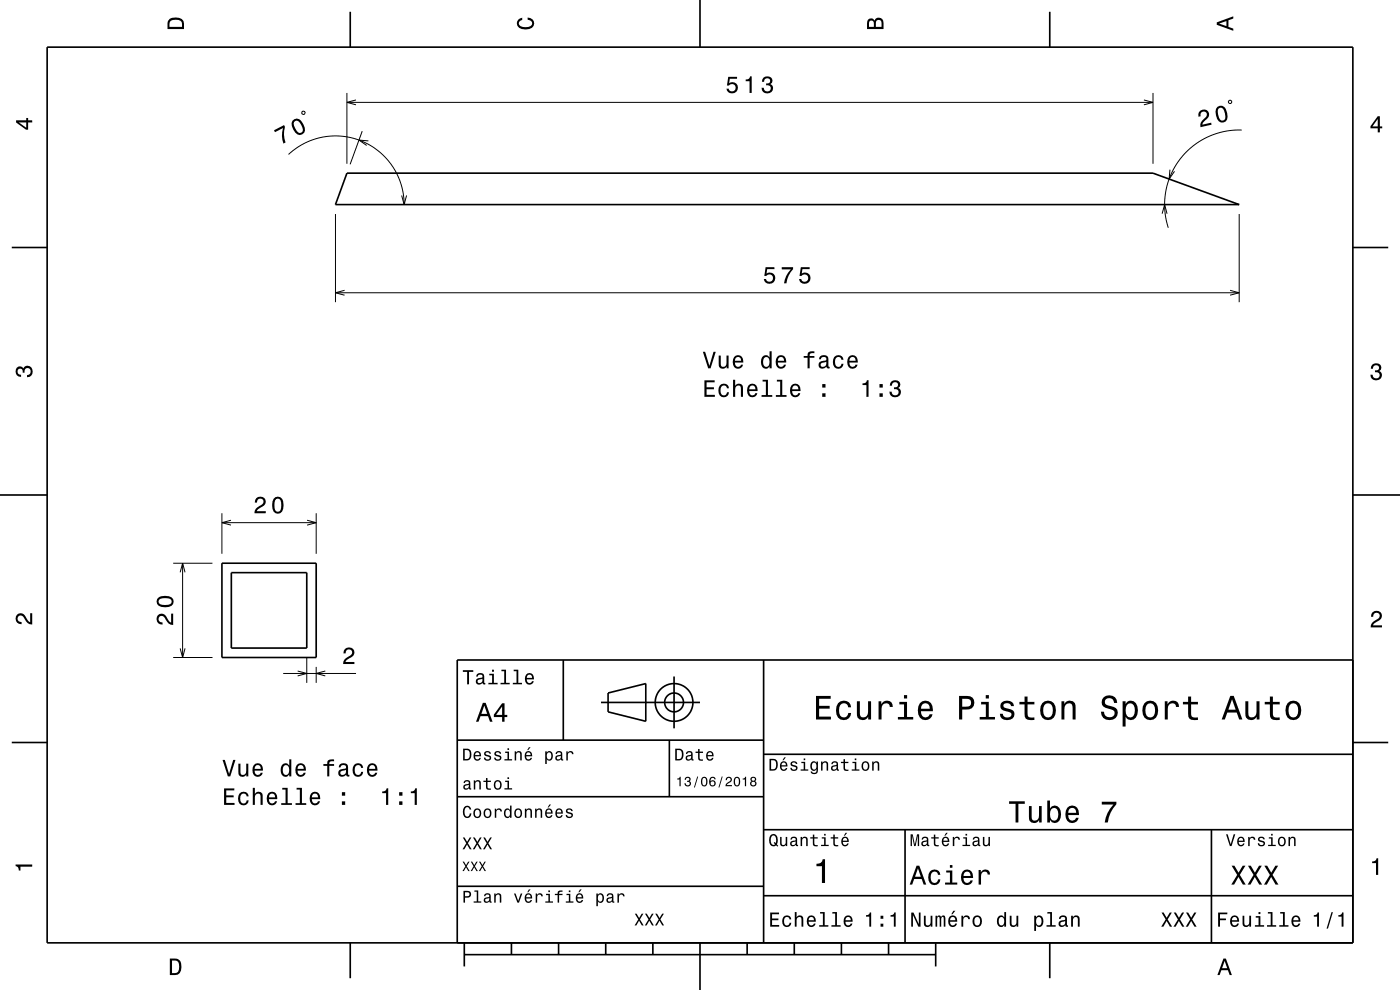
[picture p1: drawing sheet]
<svg xmlns="http://www.w3.org/2000/svg" width="297mm" height="210mm" viewBox="0 0 297 210" stroke-linecap="round" stroke-linejoin="round" font-family="sans-serif">
<g fill="none" stroke="#000" stroke-width=".21">
<path d="M73.6 19.7v15M244.6 19.7v15M61.2 32.8l1.8-1.5 1.8-1 2.1-.8 1.7-.4 1.9-.3 2.3 .1 2.2 .4 1.9 .7 2 1 1.8 1.4 1.6 1.6 1.2 1.6 .9 1.7 .7 1.9 .5 2 .1 2.2M64.1 23.7l.2-.1 .3 .1 .1 .2-.1 .3h-.5zM73.6 21.7h171M75.5 21.2l-1.9 .5 1.9 .5M76.8 27.8l-2.5 7.1M78.1 29.9l-1.9-.2 1.6 1.2M242.7 21.2l1.9 .5-1.9 .5M248.2 36l-.2 2 1.2-1.7M260.8 21.3l.5 .1-.2 .5-.5-.1zM263.4 27.6h-1.7l-2 .3-1.7 .4-2.1 .9-1.5 .8-1.8 1.4-2.4 2.5-1 1.5-.9 1.8-.6 1.9-.4 1.7-.2 2v2l.7 3.5"/>
<path d="M71.2 45.4v18.7M85.2 41.5l.5 1.9 .6-1.9M246.5 45.3l.6-1.9 .5 1.9M262.9 45.4v18.7M71.2 62.1h191.7M73.1 61.6l-1.9 .5 1.9 .5M261 61.6l1.9 .5-1.9 .5M36.7 119.5h8.4M38.7 119.5v20M47.1 108.9v8.6M47.1 110.9h20M49 110.4l-1.9 .5 1.9 .5"/>
<path d="M65.1 110.4l2 .5-2 .5M67.1 108.9v8.6M36.7 139.5h8.4M38.2 137.5l.5 2 .6-2M38.2 121.4l.5-1.9 .6 1.9M65.1 139.5v5.4M60.1 142.9h15.4M63.1 142.3l2 .6-2 .5M67.1 141.5v3.4M69 142.3l-1.9 .6 1.9 .5"/>
</g>
<g fill="none" stroke="#000" stroke-width=".35">
<path d="M10 10h277v190h-277zM74.3 2.5v7.5M148.5 0v10M222.7 2.5v7.5M73.6 36.7h171l18.3 6.7h-191.7zM2.5 52.5h7.5M287 52.5h7.5M0 105h10M47.1 119.5h20v20h-20zM287 105h10M49.1 121.5h16v16h-16zM119.5 140v17"/>
<path d="M162 140v60M287 140h-190v60M2.5 157.5h7.5M97 157h65M127.5 149h21M129 147l8-2v8l-8-2zM142 157v12M143 143.5v11M287 157.5h7.5M97 169h65M162 176h125M162 160h125"/>
<path d="M192 176v24M257 176v24M97 188h65M162 190h125M74.3 200v7.5M98.5 202.5h100M98.5 200v5M108.5 200v2.5M118.5 200v2.5M128.5 200v2.5M138.5 200v2.5M148.5 200v10"/>
<path d="M158.5 200v2.5M168.5 200v2.5M178.5 200v2.5M188.5 200v2.5M198.5 200v5M222.7 200v7.5"/>
<circle cx="143" cy="149" r="2"/>
<circle cx="143" cy="149" r="4"/>
</g>
<g fill="#000">
<path d="M36 4a2.18 2.18 0 0 0-.5 2.2h3.5v-1.2a1.43 1.43 0 0 0-1.7-1.3zM36.3 4.4a2.15 2.15 0 0 1 2.2 .3l.1 1h-2.6v-1z" fill-rule="evenodd"/>
<path d="M109.9 4.2l.9-.4v.4a.7 .7 0 0 0-.7 .5 .7 .7 0 0 0 .3 .8 1.7 1.7 0 0 0 2.5-.5 .9 .9 0 0 0-1-.8v-.5a1.24 1.24 0 0 1 1.4 1.1 1.24 1.24 0 0 1-1 1.4 2.22 2.22 0 0 1-2.5-.7l-.2-.5z" fill-rule="evenodd"/>
<path d="M154.5 16.3l-.3 1.9h.4a.8 .8 0 0 1 1.2-.3 .8 .8 0 0 1 0 1.3 .8 .8 0 0 1-1.2-.4h-.5a1.21 1.21 0 0 0 1.5 1.1 1.21 1.21 0 0 0 .8-1.7 1.21 1.21 0 0 0-1.7-.6l.1-.9h1.6v-.4zM158.2 16.9v.3h.8v2.5h.5v-3.5h-.4a.77 .77 0 0 1-.9 .7zM161.9 16.5l-.3 .9h.5a.62 .62 0 0 1 .3-.8 .62 .62 0 0 1 .8 .3 .62 .62 0 0 1-.2 .8h-.5v.4a.72 .72 0 0 1 1 .4 .72 .72 0 0 1-.5 1 .72 .72 0 0 1-.9-.5l-.1-.4h-.4a1.18 1.18 0 0 0 1.5 1.2 1.18 1.18 0 0 0 .6-1.8l-.3-.2a.91 .91 0 0 0 .4-1.1 .91 .91 0 0 0-1.1-.5z" fill-rule="evenodd"/>
<path d="M184.2 4.2l-.3 .7v1.3h3.5v-1.3a.98 .98 0 0 0-.7-1.1 .98 .98 0 0 0-1.2 .6 .84 .84 0 0 0-1.3-.2zM184.5 4.5a.54 .54 0 0 1 .6-.1 .54 .54 0 0 1 .3 .6v.7h-1zM185.9 4.4a.62 .62 0 0 1 .8-.1 .62 .62 0 0 1 .3 .6v.8h-1.2z" fill-rule="evenodd"/>
<path d="M258.1 4.7v.6l3.5 1.2v-.4l-1-.4v-1.4l1-.4v-.4zM258.6 5l1.6-.5v1z" fill-rule="evenodd"/>
<path d="M3.4 25.5v.5l2.1 1.5h.5v-1.5h.8v-.5h-.8v-.5h-.4v.5zM4 26h1.6v1.1z" fill-rule="evenodd"/>
<path d="M58.1 27.6l.2 .4 1.7-.8a5.1 5.1 0 0 0 .1 3.3l.5-.3a5.3 5.3 0 0 1-.1-3.3l-.2-.4zM62 25.6a2.44 2.44 0 0 0 1.6 3 1.14 1.14 0 0 0 1-1.5 2.3 2.3 0 0 0-1.6-2l-.6 .2zM62.4 25.9l.6-.3a2.36 2.36 0 0 1 1.2 2.3l-.6 .3a2.38 2.38 0 0 1-1.2-2.3z" fill-rule="evenodd"/>
<path d="M254.7 23.5a1.15 1.15 0 0 0-.4 1.3l.4-.1a.71 .71 0 0 1 .3-1 .71 .71 0 0 1 1 .3 .71 .71 0 0 1-.3 1 1.8 1.8 0 0 0-1 2l2.3-.6-.1-.4-1.8 .4a2.2 2.2 0 0 1 1.2-1.4 1.11 1.11 0 0 0-.1-1.5 1.11 1.11 0 0 0-1.5 0zM258.3 22.7a2.44 2.44 0 0 0 .7 3.3 1.14 1.14 0 0 0 1.4-1.3 2.31 2.31 0 0 0-1.1-2.3h-.6zM258.5 23l.7-.1a2.37 2.37 0 0 1 .6 2.5l-.7 .2a2.37 2.37 0 0 1-.6-2.6z" fill-rule="evenodd"/>
<path d="M292.3 24.7l-1.6 2.1v.4h1.6v.9h.4v-.9h.5v-.4h-.5v-2.1zM292.3 25.2v1.6h-1.1z" fill-rule="evenodd"/>
<path d="M162.4 56.7l-.3 1.8h.4a.79 .79 0 0 1 1.2-.2 .79 .79 0 0 1 .1 1.2 .79 .79 0 0 1-1.2-.1l-.1-.2h-.5a1.21 1.21 0 0 0 1.5 1 1.21 1.21 0 0 0 .9-1.6 1.21 1.21 0 0 0-1.8-.6l.2-.9h1.5v-.4zM165.8 56.7v.4h2a5.2 5.2 0 0 0-1.5 3h.5a5.3 5.3 0 0 1 1.4-3v-.4zM169.9 56.7l-.3 1.8h.4a.79 .79 0 0 1 1.2-.2 .79 .79 0 0 1 0 1.2 .79 .79 0 0 1-1.1-.1l-.1-.2h-.5a1.21 1.21 0 0 0 1.5 1 1.21 1.21 0 0 0 .8-1.6 1.21 1.21 0 0 0-1.7-.6l.1-.9h1.6v-.4z" fill-rule="evenodd"/>
<path d="M149.1 74.6l1.1 3.5h.5l1.1-3.5h-.4l-.9 3-.9-3zM152.5 75.4v1.8a.89 .89 0 0 0 .6 1 .89 .89 0 0 0 1-.5v.4h.5v-2.7h-.5v1.6a.64 .64 0 0 1-.4 .8 .64 .64 0 0 1-.8-.3v-2.1zM155.8 75.7a1.54 1.54 0 0 0 .7 2.5 1.06 1.06 0 0 0 1.1-.8h-.4l-.2 .3-.4 .1a.76 .76 0 0 1-.7-.9h1.8a1.16 1.16 0 0 0-.5-1.4 1.16 1.16 0 0 0-1.4 .2zM156.1 75.9a.66 .66 0 0 1 .8-.1 .66 .66 0 0 1 .3 .7h-1.3zM161.7 75.7a1.58 1.58 0 0 0 .8 2.5l.4-.1 .4-.4v.4h.4v-3.6h-.4v1.3a.89 .89 0 0 0-1.6-.1zM162.1 76a.62 .62 0 0 1 .6-.2 .62 .62 0 0 1 .5 .5 1.12 1.12 0 0 1-.6 1.5 1.19 1.19 0 0 1-.5-1.8zM164.9 75.7a1.54 1.54 0 0 0 .8 2.5 1.07 1.07 0 0 0 1-.8h-.4l-.2 .3-.4 .1a.76 .76 0 0 1-.7-.9h1.8a1.16 1.16 0 0 0-.5-1.4 1.16 1.16 0 0 0-1.4 .2zM165.2 75.9a.66 .66 0 0 1 .8-.1 .66 .66 0 0 1 .3 .7h-1.3zM170.5 75.5v.4h.8v2.2h.5v-2.2h1v-.4h-1a.5 .5 0 0 1 .6-.6h.4v-.4a1.04 1.04 0 0 0-1.5 .8v.2zM174 75.6l-.2 .6h.4a.55 .55 0 0 1 .6-.5 .55 .55 0 0 1 .4 .8h-.2a1 1 0 0 0-1 .2 1 1 0 0 0-.3 1.1 .93 .93 0 0 0 1.6 0l.1 .3h.6v-.3l-.2-.1-.1-1.6a1.02 1.02 0 0 0-.6-.8 1.02 1.02 0 0 0-1.1 .3zM174.2 77.1l1.1-.3a.77 .77 0 0 1-.2 .8 .77 .77 0 0 1-.9 .1l-.1-.3zM177 75.7a1.53 1.53 0 0 0 .8 2.5 1.06 1.06 0 0 0 1.1-1h-.4a.67 .67 0 0 1-.6 .6 .67 .67 0 0 1-.7-.6 1.11 1.11 0 0 1 .6-1.5 .59 .59 0 0 1 .7 .6h.4a1.09 1.09 0 0 0-.7-.9 1.09 1.09 0 0 0-1.2 .3zM180 75.7a1.54 1.54 0 0 0 .8 2.5 1.06 1.06 0 0 0 1.1-.8h-.4l-.2 .3-.4 .1a.76 .76 0 0 1-.7-.9h1.8a1.16 1.16 0 0 0-.5-1.4 1.16 1.16 0 0 0-1.5 .2zM180.4 75.9a.66 .66 0 0 1 .8-.1 .66 .66 0 0 1 .3 .7h-1.3z" fill-rule="evenodd"/>
<path d="M291.1 77.4a1.08 1.08 0 0 1 1.4-.2 1.08 1.08 0 0 1 .4 1.2l-.3 .3a1.06 1.06 0 0 1 .5 1.3 1.06 1.06 0 0 1-1.2 .7 1.1 1.1 0 0 1-1.2-1.2h.5a.71 .71 0 0 0 1 .8 .71 .71 0 0 0 .1-1.3h-.6v-.4a.61 .61 0 0 0 .8-.3 .61 .61 0 0 0-.2-.8 .61 .61 0 0 0-.9 .2l-.1 .5h-.5z" fill-rule="evenodd"/>
<path d="M3.6 78a.86 .86 0 0 1 1.4 .2 1.06 1.06 0 0 1 1.2-.6 1.06 1.06 0 0 1 .7 1.2 1.1 1.1 0 0 1-1.2 1.2v-.4a.71 .71 0 0 0 .8-1 .71 .71 0 0 0-1.3-.1v.6h-.4a.61 .61 0 0 0-.3-.8 .61 .61 0 0 0-.8 .2 .61 .61 0 0 0 .2 .8l.6 .2v.4a1.15 1.15 0 0 1-1.2-.6 1.15 1.15 0 0 1 .3-1.3z" fill-rule="evenodd"/>
<path d="M149.4 80.7v3.5h2.3v-.4h-1.8v-1.2h1.6v-.4h-1.6v-1.1h1.7v-.4zM152.7 81.8a1.53 1.53 0 0 0 .8 2.5 1.06 1.06 0 0 0 1.2-1.1h-.5a.67 .67 0 0 1-.6 .7 .67 .67 0 0 1-.7-.6 1.12 1.12 0 0 1 .7-1.5 .6 .6 0 0 1 .6 .6h.4a1.09 1.09 0 0 0-.7-1 1.09 1.09 0 0 0-1.2 .4zM155.5 80.6v3.6h.5v-1.6a.63 .63 0 0 1 .4-.8 .63 .63 0 0 1 .8 .4v2h.4v-1.8a.88 .88 0 0 0-.6-1 .88 .88 0 0 0-1 .5v-1.3zM158.8 81.8a1.55 1.55 0 0 0 .8 2.5 1.06 1.06 0 0 0 1.1-.9h-.5l-.2 .4-.4 .1a.76 .76 0 0 1-.7-.9h1.8a1.17 1.17 0 0 0-.5-1.4 1.17 1.17 0 0 0-1.4 .2zM159.1 82a.66 .66 0 0 1 .8-.2 .66 .66 0 0 1 .4 .8h-1.4zM161.8 80.6v.3h.7v2.9h-.9v.4h2.2v-.4h-.9v-3.2zM164.8 80.6v.3h.7v2.9h-.9v.4h2.3v-.4h-.9v-3.2zM167.9 81.8a1.54 1.54 0 0 0 .8 2.5 1.06 1.06 0 0 0 1.1-.9h-.5l-.2 .4-.4 .1a.76 .76 0 0 1-.6-.9h1.7a1.17 1.17 0 0 0-.5-1.4 1.17 1.17 0 0 0-1.4 .2zM168.2 82a.66 .66 0 0 1 .8-.2 .66 .66 0 0 1 .4 .8h-1.3zM174.4 83.4v.8h.7v-.8zM174.4 81.5v.7h.7v-.7z" fill-rule="evenodd"/>
<path d="M183 81.3v.4h.8v2.5h.5v-3.5h-.4a.78 .78 0 0 1-.9 .6zM186.6 83.4v.8h.7v-.8zM186.6 81.5v.7h.7v-.7zM189.1 81l-.3 .8h.4a.62 .62 0 0 1 .4-.8 .62 .62 0 0 1 .7 .3 .62 .62 0 0 1-.2 .8l-.5 .1v.4a.72 .72 0 0 1 1 .4 .72 .72 0 0 1-.5 .9 .72 .72 0 0 1-.9-.5v-.3h-.5a1.18 1.18 0 0 0 1.5 1.2 1.18 1.18 0 0 0 .6-1.9l-.2-.1a.91 .91 0 0 0 .3-1.1 .91 .91 0 0 0-1-.5z" fill-rule="evenodd"/>
<path d="M54.4 105.7l-.3 .9h.4a.7 .7 0 0 1 .5-.8 .7 .7 0 0 1 .9 .5 .7 .7 0 0 1-.5 .8 1.8 1.8 0 0 0-1.4 1.8h2.4v-.5h-1.9a2.2 2.2 0 0 1 1.5-1.1 1.13 1.13 0 0 0 .1-1.7 1.13 1.13 0 0 0-1.7 .1zM58 105.8a2.67 2.67 0 0 0 .4 3.1 1.14 1.14 0 0 0 1.7-.9 2.3 2.3 0 0 0-.6-2.5l-.6-.2-.5 .2zM58.6 105.9h.7a2.37 2.37 0 0 1 0 2.6h-.7a2.37 2.37 0 0 1 0-2.6z" fill-rule="evenodd"/>
<path d="M3.6 130.4a1.22 1.22 0 0 1 2 .7l.4 .6 .4 .3v-1.9h.4v2.4a1.8 1.8 0 0 1-1.7-1.4 .71 .71 0 0 0-.9-.5 .71 .71 0 0 0-.5 .8 .71 .71 0 0 0 .9 .5v.5a1.18 1.18 0 0 1-1.2-.7 1.18 1.18 0 0 1 .2-1.3z" fill-rule="evenodd"/>
<path d="M33.5 130.5a1.2 1.2 0 0 0-.2 1.3 1.2 1.2 0 0 0 1.2 .7v-.5a.7 .7 0 0 1-.9-.5 .7 .7 0 0 1 .5-.8 .7 .7 0 0 1 .9 .5 1.8 1.8 0 0 0 1.7 1.4v-2.4h-.4v1.9a2.23 2.23 0 0 1-1.2-1.5 1.11 1.11 0 0 0-1.6-.1zM33.7 126.7a1.13 1.13 0 0 0-.4 1.2 1.13 1.13 0 0 0 .9 .8 2.28 2.28 0 0 0 2.5-.6 1.14 1.14 0 0 0-.9-1.6 2.85 2.85 0 0 0-2.1 .2zM33.7 127.3a2.37 2.37 0 0 1 2.6 0v.6a2.38 2.38 0 0 1-2.6 0z" fill-rule="evenodd"/>
<path d="M291.2 129.9a1.18 1.18 0 0 1 1.9 .3 1.18 1.18 0 0 1-1 1.7l-.5 .3-.3 .5h1.9v.4h-2.4a1.8 1.8 0 0 1 1.4-1.8 .71 .71 0 0 0 .5-.8 .71 .71 0 0 0-.9-.5 .71 .71 0 0 0-.5 .8h-.4z" fill-rule="evenodd"/>
<path d="M73.2 137.7a1.18 1.18 0 0 1 1.9 .2 1.18 1.18 0 0 1-1 1.7l-.5 .4-.3 .4h1.9v.5h-2.4a1.8 1.8 0 0 1 1.4-1.8 .71 .71 0 0 0 .5-.8 .71 .71 0 0 0-.9-.6 .71 .71 0 0 0-.5 .9h-.4z" fill-rule="evenodd"/>
<path d="M98.2 158.8v2.5h.9a1.37 1.37 0 0 0 .7-2.2 1.56 1.56 0 0 0-1.6-.3zM98.6 159.1a.98 .98 0 0 1 1.1 .7 .98 .98 0 0 1-.6 1.2h-.5zM100.7 159.6a1.04 1.04 0 0 0-.2 1.2 1.04 1.04 0 0 0 1 .5l.5-.5h-.3l-.4 .3a.54 .54 0 0 1-.5-.7h1.3a.83 .83 0 0 0-.4-.9 .83 .83 0 0 0-1 .1zM100.9 159.7l.2-.1a.47 .47 0 0 1 .5 .1 .47 .47 0 0 1 .1 .5h-.9zM102.9 159.5l-.2 .1a.69 .69 0 0 0 .9 .9l.2 .1a.43 .43 0 0 1-.4 .5 .43 .43 0 0 1-.4-.4h-.3a.74 .74 0 0 0 .9 .7 .74 .74 0 0 0 .5-1l-1-.4a.38 .38 0 0 1 .3-.5 .38 .38 0 0 1 .4 .4h.3a.78 .78 0 0 0-1.2-.4zM105.1 159.5l-.2 .1a.69 .69 0 0 0 .9 .9l.2 .1a.43 .43 0 0 1-.4 .5 .43 .43 0 0 1-.5-.4h-.3a.74 .74 0 0 0 .9 .7 .74 .74 0 0 0 .5-1l-.9-.4a.38 .38 0 0 1 .3-.5 .38 .38 0 0 1 .4 .4h.3a.77 .77 0 0 0-1.2-.4zM107.2 159.4v.3h.5v1.3h-.7v.3h1.6v-.3h-.6v-1.6zM107.7 158.7v.4h.3v-.4zM109.2 159.4v1.9h.3v-1.1a.45 .45 0 0 1 .4-.6 .45 .45 0 0 1 .5 .5v1.2h.3v-1.3a.63 .63 0 0 0-.5-.7 .63 .63 0 0 0-.7 .4v-.3zM112.2 158.5l-.4 .6h.3l.5-.6zM111.5 159.6a1.04 1.04 0 0 0-.2 1.2 1.04 1.04 0 0 0 1.1 .5l.5-.5h-.3l-.5 .3a.54 .54 0 0 1-.5-.7h1.3a.83 .83 0 0 0-.4-.9 .83 .83 0 0 0-1 .1zM111.8 159.7l.1-.1a.48 .48 0 0 1 .5 .1 .48 .48 0 0 1 .2 .5h-1zM115.7 159.4v2.7h.3v-1.1a.66 .66 0 0 0 .7 .4 .66 .66 0 0 0 .5-.6 .91 .91 0 0 0 0-1.1 .91 .91 0 0 0-1-.3l-.2 .3v-.3zM116.1 159.8a.45 .45 0 0 1 .5-.2 .45 .45 0 0 1 .3 .4 .65 .65 0 0 1 .1 .8 .65 .65 0 0 1-.7 .2 .98 .98 0 0 1-.2-1.2zM118.1 159.5l-.2 .4h.3a.39 .39 0 0 1 .4-.3 .39 .39 0 0 1 .3 .5h-.1a.65 .65 0 0 0-1 .4 .65 .65 0 0 0 .6 .9l.6-.3 .1 .2h.4v-.2l-.2-.1v-1.1a.72 .72 0 0 0-.5-.6 .72 .72 0 0 0-.7 .2zM118.2 160.6l.8-.3a.55 .55 0 0 1-.2 .7 .55 .55 0 0 1-.6 0zM120.1 159.4v1.9h.4v-1.1a.47 .47 0 0 1 .2-.6 .47 .47 0 0 1 .6 .2v.2h.4a.64 .64 0 0 0-.5-.7 .64 .64 0 0 0-.8 .4v-.3z" fill-rule="evenodd"/>
<path d="M98.2 142.2v.3h.9v2.7h.4v-2.7h.9v-.3zM101.3 143l-.3 .5h.4a.47 .47 0 0 1 .5-.4 .47 .47 0 0 1 .4 .6l-.2 .1a.84 .84 0 0 0-1 .2 .84 .84 0 0 0 0 1.1 .9 .9 0 0 0 1.3-.2l.1 .2 .5 .1v-.3l-.3-.1v-1.3a.87 .87 0 0 0-1.4-.5zM101.4 144.3l.9-.3a.66 .66 0 0 1-.1 .7 .66 .66 0 0 1-.8 .1zM103.8 142.9v.3h.6v1.6h-.8v.4h2v-.4h-.8v-1.9zM104.4 142.1v.4h.4v-.4zM106.4 142.1v.3h.6v2.4h-.8v.4h1.9v-.4h-.7v-2.7zM109 142.1v.3h.6v2.4h-.8v.4h1.9v-.4h-.7v-2.7zM111.6 143.1a1.32 1.32 0 0 0 .7 2.1 .9 .9 0 0 0 .9-.7h-.3l-.2 .3-.4 .1a.65 .65 0 0 1-.6-.8h1.6a1 1 0 0 0-.4-1.2 1 1 0 0 0-1.3 .2zM111.9 143.3a.57 .57 0 0 1 .7-.1 .57 .57 0 0 1 .3 .6h-1.2z" fill-rule="evenodd"/>
<path d="M102.4 149.1l-1.4 4h.5l.4-1.2h1.6l.4 1.2h.6l-1.5-4zM102.7 149.7l.7 1.7h-1.3zM106.5 149.2l-1.7 2.4v.5h1.7v1h.5v-1h.6v-.5h-.6v-2.4zM106.5 149.9v1.7h-1.3z" fill-rule="evenodd"/>
<path d="M143.2 158.8v2.5h.9a1.37 1.37 0 0 0 .7-2.2 1.56 1.56 0 0 0-1.6-.3zM143.6 159.1a.98 .98 0 0 1 1.1 .7 .98 .98 0 0 1-.6 1.2h-.5zM145.7 159.5l-.2 .4h.3a.39 .39 0 0 1 .5-.3 .39 .39 0 0 1 .3 .5h-.2a.65 .65 0 0 0-.9 .4 .65 .65 0 0 0 .5 .9l.7-.3v.2h.4v-.2l-.1-.1-.1-1.1a.73 .73 0 0 0-.4-.6 .73 .73 0 0 0-.8 .2zM145.8 160.6l.8-.3a.55 .55 0 0 1-.1 .7 .55 .55 0 0 1-.7 0zM148.1 158.9v.5h-.5v.3h.5v1.3a.75 .75 0 0 0 1 .4v-.3a.48 .48 0 0 1-.7-.3v-1.1h.7v-.3h-.7v-.5zM150 159.6a1.04 1.04 0 0 0-.2 1.2 1.04 1.04 0 0 0 1.1 .5l.5-.5h-.4l-.4 .3a.54 .54 0 0 1-.5-.7h1.3a.83 .83 0 0 0-.4-.9 .83 .83 0 0 0-1 .1zM150.3 159.7l.1-.1a.48 .48 0 0 1 .5 .1 .48 .48 0 0 1 .2 .5h-1z" fill-rule="evenodd"/>
<path d="M173.1 147.6v5h3.2v-.6h-2.5v-1.7h2.2v-.6h-2.2v-1.5h2.4v-.6zM177.8 149.2a2.59 2.59 0 0 0 .5 3.4 1.58 1.58 0 0 0 2.3-1.4h-.6a.95 .95 0 0 1-.9 1 .95 .95 0 0 1-1-.9 1.59 1.59 0 0 1 .9-2.1 .85 .85 0 0 1 .9 .8h.7a1.56 1.56 0 0 0-1.1-1.3 1.56 1.56 0 0 0-1.7 .5zM181.8 148.8v2.5a1.27 1.27 0 0 0 .9 1.4 1.27 1.27 0 0 0 1.5-.7v.6h.6v-3.8h-.6v2.2a.92 .92 0 0 1-.6 1.1 .92 .92 0 0 1-1.2-.4v-2.9zM186.4 148.8v3.8h.6v-2.2a.95 .95 0 0 1 .5-1.1 .95 .95 0 0 1 1.2 .3l.1 .4h.6a1.28 1.28 0 0 0-1-1.4 1.28 1.28 0 0 0-1.4 .8v-.6zM190.8 148.9v.5h1v2.7h-1.3v.5h3.2v-.5h-1.3v-3.2zM191.8 147.4v.8h.6v-.8zM195.1 149.2a2.62 2.62 0 0 0 .5 3.4 1.57 1.57 0 0 0 2.2-1.1h-.6l-.3 .5-.5 .2a1.08 1.08 0 0 1-1-1.3h2.5a1.66 1.66 0 0 0-.7-2 1.66 1.66 0 0 0-2.1 .3zM195.6 149.5a.94 .94 0 0 1 1.2-.2 .94 .94 0 0 1 .5 1h-1.9zM203.5 147.6v5h.6v-2.1h.8a1.47 1.47 0 0 0 1.8-1.2 1.47 1.47 0 0 0-1.5-1.7zM204.1 148.2a1.6 1.6 0 0 1 1.8 .5 .86 .86 0 0 1 0 .9 .86 .86 0 0 1-.9 .3h-.9zM208.1 148.9v.5h1v2.7h-1.3v.5h3.3v-.5h-1.3v-3.2zM209.1 147.4v.8h.7v-.8zM212.6 148.9a1.08 1.08 0 0 0-.3 1.2 1.08 1.08 0 0 0 1 .7l1.1 .4a.57 .57 0 0 1 .2 .6 .57 .57 0 0 1-.5 .4 .96 .96 0 0 1-1.4-.8h-.6a1.6 1.6 0 0 0 1.3 1.4 1.6 1.6 0 0 0 1.7-.8 1.13 1.13 0 0 0-1-1.6l-1.1-.3-.2-.4a.87 .87 0 0 1 .9-.5 .87 .87 0 0 1 .8 .6h.6a1.4 1.4 0 0 0-2.1-1.1zM217.4 147.8v1.1h-1.1v.5h1.1v2.6l.2 .4 .4 .3h1.4v-.5a.97 .97 0 0 1-1.4-.5v-2.3h1.4v-.5h-1.4v-1.1zM221.1 149.2a2.56 2.56 0 0 0 .5 3.4 1.72 1.72 0 0 0 1.8-.2 1.72 1.72 0 0 0 .6-1.7 1.7 1.7 0 0 0-.9-1.9 1.7 1.7 0 0 0-2 .4zM221.6 149.6a.96 .96 0 0 1 1-.4 .96 .96 0 0 1 .7 .8 1.59 1.59 0 0 1-1 2.2 1.19 1.19 0 0 1-1-1.5zM225.2 148.8v3.8h.6v-2.2a.97 .97 0 0 1 .5-1.1 .97 .97 0 0 1 1.1 .2l.1 .7v2.4h.7v-2.5a1.27 1.27 0 0 0-.9-1.4 1.27 1.27 0 0 0-1.5 .6v-.5zM234.1 147.9a1.38 1.38 0 0 0-.3 1.5 1.38 1.38 0 0 0 1.3 .9 1.25 1.25 0 0 1 1.4 .9 1.15 1.15 0 0 1-1.3 .9 1.15 1.15 0 0 1-1-1.1h-.7a1.8 1.8 0 0 0 1.7 1.8 1.8 1.8 0 0 0 1.9-1.6 1.46 1.46 0 0 0-1.5-1.4l-.6-.2a.83 .83 0 0 1-.5-1.1 .83 .83 0 0 1 1.2-.3l.5 .5 .1 .4h.7a1.67 1.67 0 0 0-1-1.6 1.67 1.67 0 0 0-1.9 .4zM238.2 148.8v5.3h.6v-2.1a1.32 1.32 0 0 0 1.4 .7 1.32 1.32 0 0 0 1.1-1.1 2.43 2.43 0 0 0-.8-2.8 1.21 1.21 0 0 0-1.7 .5v-.5zM239.1 149.6a.9 .9 0 0 1 .9-.4 .9 .9 0 0 1 .7 .8 1.61 1.61 0 0 1-.9 2.2 1.18 1.18 0 0 1-1-1.5zM242.8 149.2a2.56 2.56 0 0 0 .5 3.4 1.72 1.72 0 0 0 1.8-.2 1.72 1.72 0 0 0 .6-1.7 1.7 1.7 0 0 0-.9-1.9 1.7 1.7 0 0 0-2 .4zM243.3 149.6a.96 .96 0 0 1 1-.4 .96 .96 0 0 1 .7 .8 1.59 1.59 0 0 1-1 2.2 1.19 1.19 0 0 1-1-1.5zM247.1 148.8v3.8h.6v-2.2a.95 .95 0 0 1 .5-1.1 .95 .95 0 0 1 1.2 .3l.1 .4h.6a1.28 1.28 0 0 0-1-1.4 1.28 1.28 0 0 0-1.4 .8v-.6zM252 147.8v1.1h-1v.5h1l.1 2.6 .2 .4 .4 .3h1.4v-.5a.97 .97 0 0 1-1.4-.5v-2.3h1.4v-.5h-1.4v-1.1zM261 147.6l-1.8 5h.6l.6-1.4h2l.5 1.4h.7l-1.9-5zM261.4 148.3l.7 2.2h-1.5zM264.2 148.8v2.5a1.27 1.27 0 0 0 .9 1.4 1.27 1.27 0 0 0 1.5-.7v.6h.6v-3.8h-.6v2.2a.92 .92 0 0 1-.6 1.1 .92 .92 0 0 1-1.1-.4l-.1-2.9zM269.4 147.8v1.1h-1.1v.5h1.1v2.6l.2 .4 .4 .3 .7 .1 .8-.1v-.5a.97 .97 0 0 1-1.4-.5l-.1-2.3h1.5v-.5h-1.5v-1.1zM273.1 149.2a2.56 2.56 0 0 0 .6 3.4 1.72 1.72 0 0 0 1.8-.2 1.72 1.72 0 0 0 .6-1.7 1.7 1.7 0 0 0-.9-1.9 1.7 1.7 0 0 0-2.1 .4zM273.6 149.6a.96 .96 0 0 1 1-.4 .96 .96 0 0 1 .7 .8 1.59 1.59 0 0 1-.9 2.2 1.19 1.19 0 0 1-1.1-1.5z" fill-rule="evenodd"/>
<path d="M47.5 167.2v3.5h2.3v-.4h-1.8v-1.2h1.6v-.4h-1.6v-1h1.7v-.5zM50.8 168.3a1.53 1.53 0 0 0 .9 2.5 1.06 1.06 0 0 0 1.1-1h-.5a.67 .67 0 0 1-.6 .6 .67 .67 0 0 1-.7-.6 1.12 1.12 0 0 1 .7-1.5 .59 .59 0 0 1 .6 .6h.5a1.09 1.09 0 0 0-.8-.9 1.09 1.09 0 0 0-1.2 .3zM53.6 167.1v3.6h.5v-1.5a.63 .63 0 0 1 .4-.8 .63 .63 0 0 1 .8 .4v1.9h.4v-1.7a.88 .88 0 0 0-.6-1 .88 .88 0 0 0-1 .4v-1.3zM56.9 168.3a1.54 1.54 0 0 0 .8 2.5 1.07 1.07 0 0 0 1.1-.8h-.5l-.2 .3-.4 .1a.76 .76 0 0 1-.7-.9h1.8a1.16 1.16 0 0 0-.5-1.4 1.16 1.16 0 0 0-1.4 .2zM57.2 168.5a.66 .66 0 0 1 .8-.1 .66 .66 0 0 1 .4 .7h-1.4zM59.9 167.1v.4h.7v2.9h-.9v.3h2.2v-.3h-.9v-3.3zM62.9 167.1v.4h.7v2.9h-.9v.3h2.3v-.3h-.9v-3.3zM66 168.3a1.55 1.55 0 0 0 .8 2.5 1.07 1.07 0 0 0 1.1-.8h-.5l-.2 .3-.3 .1a.76 .76 0 0 1-.7-.9h1.7a1.17 1.17 0 0 0-.5-1.4 1.17 1.17 0 0 0-1.4 .2zM66.3 168.5a.66 .66 0 0 1 .8-.1 .66 .66 0 0 1 .4 .7h-1.3zM72.5 170v.7h.7v-.7zM72.5 168v.8h.7v-.8z" fill-rule="evenodd"/>
<path d="M47.2 161.2l1.1 3.5h.5l1.1-3.5h-.4l-.9 3-.9-3zM50.6 162v1.8a.89 .89 0 0 0 .6 1 .89 .89 0 0 0 1-.5v.4h.5v-2.7h-.5v1.6a.65 .65 0 0 1-.4 .7 .65 .65 0 0 1-.8-.3v-2zM53.9 162.3a1.54 1.54 0 0 0 .8 2.5 1.07 1.07 0 0 0 1-.9h-.4l-.2 .4-.4 .1a.76 .76 0 0 1-.7-.9h1.8a1.16 1.16 0 0 0-.5-1.4 1.16 1.16 0 0 0-1.4 .2zM54.2 162.5a.66 .66 0 0 1 .8-.1 .66 .66 0 0 1 .3 .7h-1.3zM59.8 162.3a1.58 1.58 0 0 0 .8 2.5l.4-.1 .4-.4v.4h.4v-3.6h-.4v1.3a.9 .9 0 0 0-1.6-.1zM60.2 162.6a.62 .62 0 0 1 .7-.3 .62 .62 0 0 1 .4 .6 1.12 1.12 0 0 1-.6 1.5 1.19 1.19 0 0 1-.5-1.8zM63 162.3a1.54 1.54 0 0 0 .8 2.5 1.06 1.06 0 0 0 1-.9h-.4l-.2 .4-.4 .1a.76 .76 0 0 1-.7-.9h1.8a1.16 1.16 0 0 0-.5-1.4 1.16 1.16 0 0 0-1.4 .2zM63.3 162.5a.66 .66 0 0 1 .8-.1 .66 .66 0 0 1 .3 .7h-1.3zM68.6 162.1v.4h.8v2.2h.5v-2.2h1v-.4h-1v-.4l.3-.2h.7v-.4a1.04 1.04 0 0 0-1.5 .7v.3zM72.1 162.1l-.2 .7h.4a.55 .55 0 0 1 .6-.6 .55 .55 0 0 1 .4 .8l-.2 .1a1 1 0 0 0-1 .2 1 1 0 0 0-.3 1 .94 .94 0 0 0 1.6 0l.1 .3 .6 .1v-.3l-.2-.1-.1-1.6a1.02 1.02 0 0 0-.6-.8 1.02 1.02 0 0 0-1.1 .2zM72.3 163.6l1.1-.3a.77 .77 0 0 1-.2 .9 .77 .77 0 0 1-.9 .1l-.1-.4zM75.1 162.3a1.53 1.53 0 0 0 .8 2.5 1.06 1.06 0 0 0 1.1-1.1h-.4a.67 .67 0 0 1-.6 .7 .67 .67 0 0 1-.7-.6 1.12 1.12 0 0 1 .7-1.5 .59 .59 0 0 1 .6 .6h.4a1.09 1.09 0 0 0-.7-1 1.09 1.09 0 0 0-1.2 .4zM78.1 162.3a1.54 1.54 0 0 0 .8 2.5 1.06 1.06 0 0 0 1.1-.9h-.4l-.2 .4-.4 .1a.76 .76 0 0 1-.7-.9h1.8a1.16 1.16 0 0 0-.5-1.4 1.16 1.16 0 0 0-1.5 .2zM78.5 162.5a.66 .66 0 0 1 .8-.1 .66 .66 0 0 1 .3 .7h-1.3z" fill-rule="evenodd"/>
<path d="M81.1 167.9v.4h.8v2.4h.5v-3.5h-.4a.78 .78 0 0 1-.9 .7zM84.7 170v.7h.7v-.7zM84.7 168v.8h.7v-.8zM87.2 167.9v.4h.8v2.4h.4v-3.5h-.3a.77 .77 0 0 1-.9 .7z" fill-rule="evenodd"/>
<path d="M98.5 165.6l-.1 .5h.2a.39 .39 0 0 1 .5-.4 .39 .39 0 0 1 .3 .6h-.2a.65 .65 0 0 0-.9 .4 .65 .65 0 0 0 .6 .8l.6-.3 .1 .2 .4 .1v-.3h-.2v-1.1a.72 .72 0 0 0-.5-.6 .72 .72 0 0 0-.8 .1zM98.7 166.7l.8-.2a.55 .55 0 0 1-.2 .6 .55 .55 0 0 1-.6 .1zM100.5 165.5v2h.3v-1.1a.45 .45 0 0 1 .4-.7 .45 .45 0 0 1 .5 .6v1.2h.3v-1.3a.63 .63 0 0 0-.4-.7 .63 .63 0 0 0-.8 .3v-.3zM103.1 165v.6h-.5v.3h.5v1.3a.74 .74 0 0 0 1 .3v-.3a.49 .49 0 0 1-.7-.2v-1.1h.7v-.3h-.7v-.6zM105 165.7a1.04 1.04 0 0 0-.2 1.3 1.04 1.04 0 0 0 1.1 .5 1.04 1.04 0 0 0 .5-1.3 1.04 1.04 0 0 0-1.2-.7zM105.2 165.9a.48 .48 0 0 1 .5-.1 .48 .48 0 0 1 .4 .4 .66 .66 0 0 1 0 .7 .66 .66 0 0 1-.7 .3 .97 .97 0 0 1-.2-1.3zM107.2 165.6v.3h.5v1.3h-.7v.3h1.6v-.3h-.6v-1.6zM107.7 164.9v.3h.3v-.3z" fill-rule="evenodd"/>
<path d="M98.4 171.2a1.45 1.45 0 0 0 .7 2.3 .94 .94 0 0 0 .9-1h-.3a.59 .59 0 0 1-.8 .7 1.31 1.31 0 0 1 .2-2l.3 .1 .2 .4h.4a.85 .85 0 0 0-.6-.8 .85 .85 0 0 0-1 .3zM100.6 171.7a1.04 1.04 0 0 0-.1 1.3 1.04 1.04 0 0 0 1.1 .5 1.04 1.04 0 0 0 .5-1.3 1.04 1.04 0 0 0-1.2-.7zM100.9 171.9a.48 .48 0 0 1 .5-.1 .48 .48 0 0 1 .3 .4 .66 .66 0 0 1 0 .7 .66 .66 0 0 1-.7 .3 .98 .98 0 0 1-.1-1.3zM102.8 171.7a1.04 1.04 0 0 0-.2 1.3 1.04 1.04 0 0 0 1.2 .5 1.04 1.04 0 0 0 .5-1.3 1.04 1.04 0 0 0-1.2-.7zM103 171.9a.48 .48 0 0 1 .5-.1 .48 .48 0 0 1 .4 .4 .66 .66 0 0 1 0 .7 .66 .66 0 0 1-.7 .3 .97 .97 0 0 1-.2-1.3zM105 171.5v2h.3v-1.1a.47 .47 0 0 1 .2-.6 .47 .47 0 0 1 .6 .2l.1 .1h.3a.64 .64 0 0 0-.5-.6 .64 .64 0 0 0-.7 .4v-.4zM107.1 171.7a1.06 1.06 0 0 0-.2 1.2 1.06 1.06 0 0 0 .9 .6l.4-.3v.3h.3v-2.6h-.3v.9a.63 .63 0 0 0-1.1-.1zM107.4 171.9a.44 .44 0 0 1 .4-.1 .44 .44 0 0 1 .4 .4 .65 .65 0 0 1 0 .7 .65 .65 0 0 1-.7 .3l-.2-.4zM109.3 171.7a1.04 1.04 0 0 0-.1 1.3 1.04 1.04 0 0 0 1.1 .5 1.04 1.04 0 0 0 .5-1.3 1.04 1.04 0 0 0-1.2-.7zM109.5 171.9a.48 .48 0 0 1 .6-.1 .48 .48 0 0 1 .3 .4 .66 .66 0 0 1 0 .7 .66 .66 0 0 1-.7 .3 .98 .98 0 0 1-.2-1.3zM111.4 171.5v2h.3v-1.1a.45 .45 0 0 1 .3-.7 .45 .45 0 0 1 .5 .6v1.2h.4v-1.3a.63 .63 0 0 0-.5-.7 .63 .63 0 0 0-.7 .3v-.3zM113.5 171.5v2h.3v-1.1a.45 .45 0 0 1 .3-.6 .45 .45 0 0 1 .6 .2v1.5h.3v-1.3a.63 .63 0 0 0-.4-.7 .63 .63 0 0 0-.8 .3v-.3zM116.5 170.7l-.3 .6h.2l.5-.6zM115.9 171.7a1.04 1.04 0 0 0-.2 1.2 1.04 1.04 0 0 0 1 .6l.5-.6h-.3l-.4 .4a.54 .54 0 0 1-.5-.7h1.2a.83 .83 0 0 0-.3-1 .83 .83 0 0 0-1 .1zM116.1 171.9l.2-.1a.47 .47 0 0 1 .4 .1 .47 .47 0 0 1 .2 .4h-.9zM118 171.7a1.04 1.04 0 0 0-.2 1.2 1.04 1.04 0 0 0 1.1 .6l.5-.6h-.3l-.5 .4a.53 .53 0 0 1-.5-.7h1.3a.83 .83 0 0 0-.3-1 .83 .83 0 0 0-1.1 .1zM118.3 171.9l.1-.1a.47 .47 0 0 1 .5 .1 .47 .47 0 0 1 .2 .4h-1zM120.2 171.6l-.1 .2a.69 .69 0 0 0 .8 .9l.3 .1a.43 .43 0 0 1-.4 .5 .43 .43 0 0 1-.5-.4h-.3a.74 .74 0 0 0 .9 .7 .74 .74 0 0 0 .5-1.1l-1-.3a.38 .38 0 0 1 .3-.5 .38 .38 0 0 1 .5 .3h.3a.77 .77 0 0 0-1.3-.4z" fill-rule="evenodd"/>
<path d="M143.7 165.1v.3h.4v1.4h.3v-2zM145.4 164.9l-.2 .5h.3a.35 .35 0 0 1 .2-.4 .35 .35 0 0 1 .4 .1 .35 .35 0 0 1-.1 .5h-.2v.2a.42 .42 0 0 1 .5 .4 .42 .42 0 0 1-.4 .5 .42 .42 0 0 1-.4-.6h-.3a.66 .66 0 0 0 .9 .7 .66 .66 0 0 0 .2-1.1 .58 .58 0 0 0 0-.9 .58 .58 0 0 0-.9 .1zM147.9 164.7l-.7 2.3h.2l.7-2.3zM148.9 165a1.15 1.15 0 0 0 .5 1.8 1.16 1.16 0 0 0 .5-1.8 .63 .63 0 0 0-1 0zM149.2 165.1l.2-.1a.98 .98 0 0 1 0 1.6l-.2-.1-.2-.3v-.7zM150.7 164.9a1.36 1.36 0 0 0 .2 1.9 .66 .66 0 0 0 .8-.2 .66 .66 0 0 0-.1-.9 .66 .66 0 0 0-.9 0 .59 .59 0 0 1 .5-.7l.4 .3h.2a.64 .64 0 0 0-.4-.5 .64 .64 0 0 0-.7 .1zM150.7 166.2a.45 .45 0 0 1 .9 0 .45 .45 0 0 1-.9 0zM153.1 164.7l-.7 2.3h.2l.7-2.3zM154.1 164.9l-.2 .6h.3a.4 .4 0 0 1 .3-.5 .4 .4 0 0 1 .5 .3 .4 .4 0 0 1-.3 .5l-.2 .1a.93 .93 0 0 0-.6 .9h1.4v-.3h-1.1l.5-.4a.67 .67 0 0 0 .5-1 .67 .67 0 0 0-1.1-.2zM155.8 165a1.15 1.15 0 0 0 .5 1.8 1.16 1.16 0 0 0 .5-1.8 .63 .63 0 0 0-1 0zM156.1 165.1l.2-.1a.98 .98 0 0 1 0 1.6l-.2-.1-.2-.3v-.7zM157.6 165.1v.3h.4v1.4h.3v-2zM159.4 164.9l-.2 .5 .2 .3a.62 .62 0 0 0-.1 .9 .62 .62 0 0 0 1 0 .62 .62 0 0 0-.1-.9 .57 .57 0 0 0 0-.9 .57 .57 0 0 0-.8 .1zM159.4 166.2a.41 .41 0 0 1 .8 0 .41 .41 0 0 1-.8 0zM159.5 165.3a.34 .34 0 0 1 .6 0 .34 .34 0 0 1-.6 0z" fill-rule="evenodd"/>
<path d="M163.2 161v2.5h.9a1.37 1.37 0 0 0 .7-2.2 1.58 1.58 0 0 0-1.6-.3zM163.6 161.3a.98 .98 0 0 1 1.1 .7 .98 .98 0 0 1-.6 1.2h-.5zM166.4 160.7l-.4 .6h.2l.5-.6zM165.7 161.7a1.04 1.04 0 0 0-.2 1.2 1.04 1.04 0 0 0 1 .6l.5-.6h-.3l-.4 .4a.54 .54 0 0 1-.5-.7h1.3a.83 .83 0 0 0-.4-1 .83 .83 0 0 0-1 .1zM165.9 161.9l.2-.1a.48 .48 0 0 1 .5 .1 .48 .48 0 0 1 .1 .4h-.9zM167.9 161.6l-.2 .2a.68 .68 0 0 0 .9 .9l.2 .1a.43 .43 0 0 1-.4 .5 .43 .43 0 0 1-.4-.4h-.3a.74 .74 0 0 0 .9 .7 .74 .74 0 0 0 .5-1.1l-1-.3a.38 .38 0 0 1 .3-.5 .38 .38 0 0 1 .4 .4l.3-.1a.78 .78 0 0 0-1.2-.4zM170 161.6v.3h.5v1.3h-.7v.3h1.7v-.3h-.7v-1.6zM170.5 160.9v.3h.3v-.3zM172.1 161.7a1.06 1.06 0 0 0-.2 1.2 1.06 1.06 0 0 0 .9 .6l.4-.3a.52 .52 0 0 1-.2 .7 .52 .52 0 0 1-.7-.3h-.3a.78 .78 0 0 0 .9 .6 .78 .78 0 0 0 .6-.8v-1.9h-.3v.4l-.2-.3a.64 .64 0 0 0-.9 .1zM172.4 161.9a.45 .45 0 0 1 .4-.1 .45 .45 0 0 1 .4 .4 .65 .65 0 0 1 0 .7 .65 .65 0 0 1-.7 .3l-.2-.4zM174.2 161.5v2h.3v-1.1a.45 .45 0 0 1 .3-.6 .45 .45 0 0 1 .5 .2l.1 1.5h.3v-1.3a.63 .63 0 0 0-.5-.7 .63 .63 0 0 0-.7 .3v-.3zM176.6 161.6l-.2 .5h.3a.39 .39 0 0 1 .4-.4 .39 .39 0 0 1 .3 .6h-.1a.65 .65 0 0 0-1 .4 .65 .65 0 0 0 .6 .8l.6-.3 .1 .2 .4 .1-.2-.4v-1a.73 .73 0 0 0-1.2-.5zM176.7 162.7l.8-.2a.55 .55 0 0 1-.2 .6 .55 .55 0 0 1-.6 .1zM178.9 161v.6h-.5v.3h.5l.1 1.3a.75 .75 0 0 0 1 .3v-.3a.48 .48 0 0 1-.7-.2v-1.1h.7v-.3h-.7v-.6zM180.8 161.6v.3h.5v1.3h-.6v.3h1.6v-.3h-.6v-1.6zM181.3 160.9v.3h.4v-.3zM183 161.7a1.04 1.04 0 0 0-.2 1.3 1.04 1.04 0 0 0 1.2 .5 1.04 1.04 0 0 0 .4-1.3 1.04 1.04 0 0 0-1.2-.7zM183.2 161.9a.48 .48 0 0 1 .5-.1 .48 .48 0 0 1 .4 .4 .66 .66 0 0 1 0 .7 .66 .66 0 0 1-.7 .3 .98 .98 0 0 1-.2-1.3zM185 161.5v2h.3v-1.1a.45 .45 0 0 1 .3-.6 .45 .45 0 0 1 .6 .2v1.5h.3v-1.3a.63 .63 0 0 0-.4-.7 .63 .63 0 0 0-.8 .3v-.3z" fill-rule="evenodd"/>
<path d="M163.4 177.2a1.45 1.45 0 0 0 .7 2.3l.5-.2 .3 .3 .2-.2-.3-.3a1.53 1.53 0 0 0-.5-2.2l-.6 .1zM163.8 177.3l.3-.1a1.21 1.21 0 0 1 .5 1.7l-.3-.3-.2 .2 .3 .3a.45 .45 0 0 1-.7-.1 1.62 1.62 0 0 1 .1-1.7zM165.5 177.5v1.3a.63 .63 0 0 0 .4 .7 .63 .63 0 0 0 .8-.3v.3h.3v-2h-.3v1.2a.46 .46 0 0 1-.3 .5 .46 .46 0 0 1-.6-.2v-1.5zM167.9 177.6l-.2 .5h.3a.39 .39 0 0 1 .5-.4 .39 .39 0 0 1 .2 .6h-.1a.65 .65 0 0 0-.9 .4 .65 .65 0 0 0 .5 .8l.6-.3 .1 .2 .4 .1v-.3h-.2v-1.1a.73 .73 0 0 0-1.2-.5zM168 178.7l.8-.2a.55 .55 0 0 1-.2 .6 .55 .55 0 0 1-.6 .1zM169.8 177.5v2h.4v-1.1a.45 .45 0 0 1 .2-.6 .45 .45 0 0 1 .6 .2v1.5h.3v-1.3a.63 .63 0 0 0-.4-.7 .63 .63 0 0 0-.8 .3v-.3zM172.4 177v.6h-.5v.3h.5l.1 1.3a.75 .75 0 0 0 1 .3v-.3a.49 .49 0 0 1-.7-.2v-1.1h.7v-.3h-.7v-.6zM174.3 177.6v.3h.5v1.3h-.6v.3h1.6v-.3h-.6v-1.6zM174.8 176.9v.3h.4v-.3zM176.8 177v.6h-.6v.3h.6v1.3a.74 .74 0 0 0 1 .3v-.3a.49 .49 0 0 1-.7-.2v-1.1h.7v-.3h-.7v-.6zM179.4 176.7l-.4 .6h.2l.5-.6zM178.7 177.7a1.04 1.04 0 0 0-.2 1.2 1.04 1.04 0 0 0 1 .6l.5-.6h-.3l-.4 .4a.54 .54 0 0 1-.5-.7h1.3a.83 .83 0 0 0-.4-1 .83 .83 0 0 0-1 .1zM178.9 177.9l.2-.1a.48 .48 0 0 1 .5 .1 .48 .48 0 0 1 .1 .4h-.9z" fill-rule="evenodd"/>
<path d="M193.2 177v2.5h.3v-2.3l.4 2.3h.3l.5-2.3v2.3h.3v-2.5h-.5l-.4 2.2-.5-2.2zM195.7 177.6l-.2 .5h.3a.39 .39 0 0 1 .5-.4 .39 .39 0 0 1 .3 .6h-.2a.65 .65 0 0 0-.9 .4 .65 .65 0 0 0 .5 .8l.7-.3v.2l.4 .1v-.3h-.1l-.1-1.1a.73 .73 0 0 0-1.2-.5zM195.8 178.7l.8-.2a.55 .55 0 0 1-.1 .6 .55 .55 0 0 1-.7 .1zM198.1 177v.6h-.5v.3h.5v1.3a.74 .74 0 0 0 1 .3v-.3a.49 .49 0 0 1-.7-.2v-1.1h.7v-.3h-.7v-.6zM200.7 176.7l-.4 .6h.3l.5-.6zM200 177.7a1.04 1.04 0 0 0-.2 1.2 1.04 1.04 0 0 0 1.1 .6l.5-.6h-.4l-.4 .4a.54 .54 0 0 1-.5-.7h1.3a.83 .83 0 0 0-.4-1 .83 .83 0 0 0-1 .1zM200.3 177.9l.1-.1a.48 .48 0 0 1 .5 .1 .48 .48 0 0 1 .2 .4h-1zM202.1 177.5v2h.3v-1.1a.47 .47 0 0 1 .3-.6 .47 .47 0 0 1 .6 .2v.1h.3a.64 .64 0 0 0-.4-.6 .64 .64 0 0 0-.8 .4v-.4zM204.3 177.6v.3h.5v1.3h-.6v.3h1.6v-.3h-.6v-1.6zM204.8 176.9v.3h.4v-.3zM206.6 177.6l-.2 .5h.3a.39 .39 0 0 1 .4-.4 .39 .39 0 0 1 .3 .6h-.1a.65 .65 0 0 0-1 .4 .65 .65 0 0 0 .6 .8l.6-.3 .1 .2 .4 .1v-.3h-.2v-1.1a.72 .72 0 0 0-.5-.6 .72 .72 0 0 0-.7 .1zM206.7 178.7l.8-.2a.55 .55 0 0 1-.2 .6 .55 .55 0 0 1-.6 .1zM208.5 177.5v1.3a.63 .63 0 0 0 .5 .7 .63 .63 0 0 0 .7-.3v.3h.3v-2h-.3v1.2a.46 .46 0 0 1-.3 .5 .46 .46 0 0 1-.6-.2v-1.5z" fill-rule="evenodd"/>
<path d="M214.1 170v.5h1.3v4h.6v-4h1.4v-.5zM218.3 171v2.3a1.14 1.14 0 0 0 .8 1.2 1.14 1.14 0 0 0 1.3-.6v.6h.6v-3.5h-.6v2a.83 .83 0 0 1-.5 1 .83 .83 0 0 1-1-.4v-2.6zM222.2 169.8v4.7h.5v-.6a1.19 1.19 0 0 0 1.3 .7 1.19 1.19 0 0 0 1-1.1 1.93 1.93 0 0 0-1.3-2.6l-.5 .1-.5 .5v-1.7zM223 171.7a.81 .81 0 0 1 .9-.3 .81 .81 0 0 1 .6 .7 1.45 1.45 0 0 1-.9 2 1.52 1.52 0 0 1-.6-2.4zM226.4 171.4a1.98 1.98 0 0 0 1 3.2 1.36 1.36 0 0 0 1.4-1.1h-.5l-.3 .4-.5 .2a.97 .97 0 0 1-.9-1.2h2.3a1.5 1.5 0 0 0-.6-1.8 1.5 1.5 0 0 0-1.9 .3zM226.9 171.6a.85 .85 0 0 1 1-.1 .85 .85 0 0 1 .4 .9h-1.7zM233.7 170.1v.6h2.5a6.6 6.6 0 0 0-1.8 3.8h.6a6.8 6.8 0 0 1 1.8-3.9v-.5z" fill-rule="evenodd"/>
<path d="M260.1 177l.8 2.5h.4l.8-2.5h-.4l-.6 2.1-.7-2.1zM262.7 177.7a1.04 1.04 0 0 0-.2 1.2 1.04 1.04 0 0 0 1 .6l.5-.6h-.3l-.4 .4a.54 .54 0 0 1-.5-.7h1.3a.83 .83 0 0 0-.4-1 .83 .83 0 0 0-1 .1zM262.9 177.9l.2-.1a.48 .48 0 0 1 .5 .1 .48 .48 0 0 1 .1 .4h-.9zM264.8 177.5v2h.3v-1.1a.47 .47 0 0 1 .3-.6 .47 .47 0 0 1 .6 .2v.1h.3a.64 .64 0 0 0-.5-.6 .64 .64 0 0 0-.7 .4v-.4zM267 177.6l-.1 .2a.69 .69 0 0 0 .9 .9l.2 .1a.43 .43 0 0 1-.4 .5 .43 .43 0 0 1-.5-.4h-.3a.74 .74 0 0 0 .9 .7 .74 .74 0 0 0 .5-1.1l-.9-.3a.38 .38 0 0 1 .3-.5 .38 .38 0 0 1 .4 .4l.3-.1a.78 .78 0 0 0-1.3-.4zM269.2 177.6v.3h.5v1.3h-.7v.3h1.6v-.3h-.6v-1.6zM269.7 176.9v.3h.3v-.3zM271.3 177.7a1.04 1.04 0 0 0-.1 1.3 1.04 1.04 0 0 0 1.1 .5 1.04 1.04 0 0 0 .5-1.3 1.04 1.04 0 0 0-1.2-.7zM271.5 177.9a.48 .48 0 0 1 .6-.1 .48 .48 0 0 1 .3 .4 .67 .67 0 0 1 0 .7 .67 .67 0 0 1-.7 .3 .98 .98 0 0 1-.2-1.3zM273.3 177.5v2h.4v-1.1a.45 .45 0 0 1 .3-.7 .45 .45 0 0 1 .5 .6v1.2h.4v-1.3a.63 .63 0 0 0-.5-.7 .63 .63 0 0 0-.7 .3v-.3z" fill-rule="evenodd"/>
<path d="M3.3 183.4h3.5v.4h-2.5v.9h-.3a.77 .77 0 0 0-.7-1z" fill-rule="evenodd"/>
<path d="M98.1 182.8l.6 1-.6 1h.3l.5-.8 .4 .8h.3l-.6-1.1 .6-.9h-.3l-.4 .7-.5-.7zM99.9 182.8l.6 1-.7 1h.3l.5-.8 .5 .8h.3l-.7-1.1 .6-.9h-.3l-.4 .7-.4-.7zM101.6 182.8l.6 1-.6 1h.3l.4-.8 .5 .8h.3l-.6-1.1 .6-.9h-.3l-.5 .7-.4-.7z" fill-rule="evenodd"/>
<path d="M98.2 177.6l.7 1.3-.8 1.3h.4l.6-1.1 .6 1.1h.3l-.7-1.3 .7-1.3h-.4l-.5 1-.5-1zM100.3 177.6l.8 1.3-.8 1.3h.4l.6-1.1 .5 1.1h.4l-.8-1.3 .8-1.3h-.4l-.5 1-.6-1zM102.5 177.6l.7 1.3-.7 1.3h.3l.6-1.1 .6 1.1h.4l-.8-1.3 .7-1.3h-.3l-.6 1-.5-1z" fill-rule="evenodd"/>
<path d="M98.3 189v2.5h.4v-1.1a.96 .96 0 0 0 1.2-.7 .67 .67 0 0 0-.7-.7zM98.7 189.3h.4a.43 .43 0 0 1 .5 .4 .43 .43 0 0 1-.5 .4h-.4zM100.6 188.9v.3h.5v2h-.6v.3h1.6v-.3h-.6v-2.3zM102.9 189.6l-.2 .5h.3a.39 .39 0 0 1 .5-.4 .39 .39 0 0 1 .2 .6h-.1a.65 .65 0 0 0-.9 .4 .65 .65 0 0 0 .5 .8l.6-.3 .1 .2 .4 .1v-.3h-.2v-1.1a.73 .73 0 0 0-1.2-.5zM103 190.7l.8-.2a.55 .55 0 0 1-.2 .6 .55 .55 0 0 1-.6 .1zM104.8 189.5v2h.4v-1.1a.45 .45 0 0 1 .2-.6 .45 .45 0 0 1 .6 .2v1.5h.3v-1.3a.63 .63 0 0 0-.4-.7 .63 .63 0 0 0-.8 .3v-.3zM109 189.5l.8 2h.3l.7-2h-.3l-.6 1.6-.5-1.6zM112.2 188.7l-.4 .6h.3l.5-.6zM111.5 189.7a1.04 1.04 0 0 0-.2 1.2 1.04 1.04 0 0 0 1.1 .6l.5-.6h-.3l-.5 .4a.54 .54 0 0 1-.5-.7h1.3a.83 .83 0 0 0-.4-1 .83 .83 0 0 0-1 .1zM111.8 189.9l.1-.1a.48 .48 0 0 1 .5 .1 .48 .48 0 0 1 .2 .4h-1zM113.6 189.5v2h.4v-1.1a.47 .47 0 0 1 .2-.6 .47 .47 0 0 1 .6 .2v.1h.4a.64 .64 0 0 0-.5-.6 .64 .64 0 0 0-.8 .4v-.4zM115.8 189.6v.3h.5v1.3h-.6v.3h1.6v-.3h-.6v-1.6zM116.3 188.9v.3h.4v-.3zM117.7 189.6v.3h.6v1.6h.3v-1.6h.7v-.3h-.7v-.3l.7-.1v-.3a.68 .68 0 0 0-.7 0 .68 .68 0 0 0-.3 .7zM120.2 189.6v.3h.5v1.3h-.7v.3h1.6v-.3h-.6v-1.6zM120.7 188.9v.3h.3v-.3zM123 188.7l-.3 .6h.2l.5-.6zM122.4 189.7a1.04 1.04 0 0 0-.2 1.2 1.04 1.04 0 0 0 1 .6l.5-.6h-.3l-.4 .4a.54 .54 0 0 1-.5-.7h1.2a.83 .83 0 0 0-.3-1 .83 .83 0 0 0-1 .1zM122.6 189.9l.2-.1a.48 .48 0 0 1 .5 .1 .48 .48 0 0 1 .1 .4h-.9zM126.5 189.5v2.7h.3v-1a.66 .66 0 0 0 .7 .3 .66 .66 0 0 0 .6-.6 .91 .91 0 0 0 0-1 .91 .91 0 0 0-1-.3l-.3 .2v-.3zM127 189.9a.45 .45 0 0 1 .5-.1 .45 .45 0 0 1 .3 .4v.3a.6 .6 0 0 1-.5 .8 .85 .85 0 0 1-.3-1.4zM128.9 189.6l-.2 .5h.3a.39 .39 0 0 1 .5-.4 .39 .39 0 0 1 .3 .6h-.2a.65 .65 0 0 0-.9 .4 .65 .65 0 0 0 .5 .8l.6-.3 .1 .2 .4 .1v-.3h-.2v-1.1a.73 .73 0 0 0-1.2-.5zM129 190.7l.8-.2a.55 .55 0 0 1-.1 .6 .55 .55 0 0 1-.7 .1zM131 189.5v2h.3v-1.1a.47 .47 0 0 1 .3-.6 .47 .47 0 0 1 .6 .2v.1h.3a.64 .64 0 0 0-.5-.6 .64 .64 0 0 0-.7 .4v-.4z" fill-rule="evenodd"/>
<path d="M134.7 193.8l.7 1.2-.8 1.3h.4l.6-1 .6 1h.3l-.7-1.3 .7-1.2h-.4l-.5 .9-.6-.9zM136.8 193.8l.8 1.2-.8 1.3h.4l.5-1 .6 1h.4l-.8-1.3 .8-1.2h-.4l-.5 .9-.6-.9zM139 193.8l.7 1.2-.7 1.3h.3l.6-1 .6 1h.4l-.8-1.3 .7-1.2h-.3l-.6 .9-.5-.9z" fill-rule="evenodd"/>
<path d="M163.4 193.6v3h1.9v-.4h-1.5v-1h1.3v-.4h-1.3v-.9h1.5v-.3zM166.2 194.5a1.31 1.31 0 0 0 .7 2.2 .9 .9 0 0 0 1-1h-.4a.57 .57 0 0 1-.5 .6 .57 .57 0 0 1-.6-.5 .81 .81 0 0 1-.1-.9 .81 .81 0 0 1 .9-.4l.3 .5h.4a.94 .94 0 0 0-.7-.8 .94 .94 0 0 0-1 .3zM168.6 193.5v3.1h.4v-1.4a.54 .54 0 0 1 .3-.6 .54 .54 0 0 1 .7 .3v1.7h.4v-1.6a.76 .76 0 0 0-.5-.8 .76 .76 0 0 0-.9 .4v-1.1zM171.4 194.5a1.32 1.32 0 0 0 .7 2.2 .91 .91 0 0 0 .9-.8h-.3l-.2 .3-.4 .1a.65 .65 0 0 1-.6-.8h1.6a1 1 0 0 0-.5-1.1 1 1 0 0 0-1.2 .1zM171.7 194.7a.57 .57 0 0 1 .7-.1 .57 .57 0 0 1 .3 .6h-1.2zM174 193.5v.3h.6v2.5h-.8v.3h1.9v-.3h-.7v-2.8zM176.6 193.5v.3h.6v2.5h-.8v.3h1.9v-.3h-.7v-2.8zM179.2 194.5a1.32 1.32 0 0 0 .7 2.2 .91 .91 0 0 0 .9-.8h-.3l-.2 .3-.4 .1a.65 .65 0 0 1-.5-.8h1.5a1 1 0 0 0-.4-1.1 1 1 0 0 0-1.3 .1zM179.5 194.7a.57 .57 0 0 1 .7-.1 .57 .57 0 0 1 .3 .6h-1.1z" fill-rule="evenodd"/>
<path d="M173.2 183.2a1.1 1.1 0 0 0 1.3-.9h.5v5h-.6v-3.6h-1.2z" fill-rule="evenodd"/>
<path d="M183.7 194.1v.3h.7v2.2h.4v-3h-.3a.66 .66 0 0 1-.8 .5zM186.8 195.9v.7h.6v-.7zM186.8 194.3v.6h.6v-.6zM188.9 194.1v.3h.7v2.2h.4v-3h-.3a.66 .66 0 0 1-.8 .5z" fill-rule="evenodd"/>
<path d="M194.4 183.6l-1.4 4h.5l.4-1.1h1.6l.5 1.1h.5l-1.5-4zM194.7 184.2l.7 1.8h-1.3zM197.3 184.9a1.75 1.75 0 0 0 .9 2.9 1.21 1.21 0 0 0 1.3-1.3h-.5a.76 .76 0 0 1-.7 .8 .76 .76 0 0 1-.8-.7 1.28 1.28 0 0 1 .7-1.7 .68 .68 0 0 1 .8 .7h.5a1.25 1.25 0 0 0-.9-1.1 1.25 1.25 0 0 0-1.3 .4zM200.7 184.7v.4h.8v2.1h-1v.4h2.6v-.4h-1.1v-2.5zM201.5 183.5v.6h.5v-.6zM204.2 184.9a1.77 1.77 0 0 0 .9 2.9 1.21 1.21 0 0 0 1.3-1h-.5l-.3 .4-.4 .1a.87 .87 0 0 1-.8-1.1h2a1.33 1.33 0 0 0-.5-1.5 1.33 1.33 0 0 0-1.7 .2zM204.6 185.1a.75 .75 0 0 1 .9-.1 .75 .75 0 0 1 .4 .8h-1.5zM207.6 184.5v3.1h.5v-1.7a.76 .76 0 0 1 .4-.9 .76 .76 0 0 1 1 .2v.3h.5a1.02 1.02 0 0 0-.8-1 1.02 1.02 0 0 0-1.1 .6v-.6z" fill-rule="evenodd"/>
<path d="M193.3 193.6v3h.4v-2.5l1.1 2.5h.5v-3h-.4v2.4l-1.1-2.4zM196 194.3v1.5a.76 .76 0 0 0 .5 .8 .76 .76 0 0 0 .9-.4v.4h.4v-2.3h-.4v1.3a.55 .55 0 0 1-.3 .7 .55 .55 0 0 1-.7-.3v-1.7zM198.5 194.3v2.3h.3v-1.6l.2-.5h.2l.1 .2v1.9h.4v-1.8l.3-.3 .2 .4v1.7h.4v-1.6a.59 .59 0 0 0-.5-.8l-.5 .3-.4-.3-.4 .3v-.2zM202.2 193.2l-.4 .7h.3l.6-.7zM201.4 194.5a1.32 1.32 0 0 0 .7 2.2 .91 .91 0 0 0 .9-.8h-.3l-.2 .3-.4 .1a.65 .65 0 0 1-.6-.8h1.6a1 1 0 0 0-.5-1.1 1 1 0 0 0-1.2 .1zM201.7 194.7a.57 .57 0 0 1 .7-.1 .57 .57 0 0 1 .3 .6h-1.2zM204 194.3v2.3h.3v-1.4a.57 .57 0 0 1 .3-.6 .57 .57 0 0 1 .8 .2v.2h.4a.77 .77 0 0 0-.6-.8 .77 .77 0 0 0-.9 .4v-.3zM206.6 194.5a1.24 1.24 0 0 0-.2 1.5 1.24 1.24 0 0 0 1.3 .6 1.34 1.34 0 0 0 .6-1.4 1.34 1.34 0 0 0-1-1zM206.9 194.7a.57 .57 0 0 1 .6-.2 .57 .57 0 0 1 .4 .5 .8 .8 0 0 1 0 .9 .8 .8 0 0 1-.9 .4 1.17 1.17 0 0 1-.1-1.6zM211.7 194.5a1.35 1.35 0 0 0 .7 2.2l.4-.2 .2-.3v.4h.4v-3.1h-.3v1.1a.77 .77 0 0 0-1.4-.1zM212 194.7a.53 .53 0 0 1 .6-.2 .53 .53 0 0 1 .4 .5 .96 .96 0 0 1-.6 1.3 1.01 1.01 0 0 1-.4-1.6zM214.2 194.3v1.5a.76 .76 0 0 0 .5 .8 .76 .76 0 0 0 1-.4v.4h.3v-2.3h-.4v1.3a.55 .55 0 0 1-.3 .7 .55 .55 0 0 1-.7-.3v-1.7zM219.4 194.3v3.2h.4v-1.3a.79 .79 0 0 0 .8 .4 .79 .79 0 0 0 .7-.7 1.13 1.13 0 0 0 0-1.2 1.13 1.13 0 0 0-1.1-.5l-.4 .4v-.3zM219.9 194.7a.53 .53 0 0 1 .6-.2 .53 .53 0 0 1 .4 .5 .78 .78 0 0 1 .1 .9 .78 .78 0 0 1-.9 .4 1.19 1.19 0 0 1-.2-1.6zM222.2 193.5v.3h.6v2.5h-.8v.3h1.9v-.3h-.7v-2.8zM224.9 194.4l-.2 .5h.3a.47 .47 0 0 1 .6-.4 .47 .47 0 0 1 .3 .6l-.2 .1a.84 .84 0 0 0-1 .2 .84 .84 0 0 0 0 1.1 .91 .91 0 0 0 1.3-.2l.1 .2 .5 .1v-.3l-.2-.1-.1-1.3a.87 .87 0 0 0-.5-.7 .87 .87 0 0 0-.9 .2zM225 195.7l1-.3a.66 .66 0 0 1-.2 .7 .66 .66 0 0 1-.8 .1zM227.2 194.3v2.3h.4v-1.4a.54 .54 0 0 1 .4-.6 .54 .54 0 0 1 .6 .3l.1 1.7h.3v-1.6a.76 .76 0 0 0-.5-.8 .76 .76 0 0 0-.9 .4v-.3z" fill-rule="evenodd"/>
<path d="M246.4 193.6l.9 1.4-1 1.6h.5l.7-1.2 .7 1.2h.4l-.9-1.6 .9-1.4h-.4l-.7 1.1-.6-1.1zM249 193.6l.9 1.4-.9 1.6h.4l.7-1.2 .7 1.2h.5l-1-1.6 .9-1.4h-.4l-.7 1.1-.6-1.1zM251.6 193.6l.9 1.4-.9 1.6h.4l.7-1.2 .7 1.2h.5l-1-1.6 .9-1.4h-.4l-.7 1.1-.6-1.1z" fill-rule="evenodd"/>
<path d="M258.4 193.6v3h.4v-1.4h1.3v-.4h-1.3v-.9h1.6v-.3zM261.2 194.5a1.32 1.32 0 0 0 .7 2.2 .91 .91 0 0 0 .9-.8h-.4l-.1 .3-.4 .1a.65 .65 0 0 1-.6-.8h1.6a1 1 0 0 0-.5-1.2 1 1 0 0 0-1.2 .2zM261.5 194.7a.57 .57 0 0 1 .7-.1 .57 .57 0 0 1 .3 .6h-1.2zM263.6 194.3v1.5a.76 .76 0 0 0 .5 .8 .76 .76 0 0 0 .9-.4v.4h.4v-2.3h-.4v1.3a.55 .55 0 0 1-.3 .7 .55 .55 0 0 1-.7-.3v-1.7zM266.4 194.3v.4h.6v1.6h-.8v.3h2v-.3h-.8v-2zM267 193.5v.4h.4v-.4zM269 193.5v.3h.6v2.5h-.8v.3h1.9v-.3h-.7v-2.8zM271.6 193.5v.3h.6v2.5h-.8v.3h1.9v-.3h-.7v-2.8zM274.2 194.5a1.32 1.32 0 0 0 .7 2.2 .91 .91 0 0 0 .9-.8h-.3l-.2 .3-.4 .1a.65 .65 0 0 1-.5-.8h1.5a1 1 0 0 0-.4-1.1 1 1 0 0 0-1.3 .1zM274.5 194.7a.57 .57 0 0 1 .7-.1 .57 .57 0 0 1 .3 .6h-1.1z" fill-rule="evenodd"/>
<path d="M261.3 183.6l1.2 2-1.3 2h.6l.9-1.6 1 1.6h.6l-1.3-2 1.2-2h-.6l-.9 1.5-.8-1.5zM264.7 183.6l1.2 2-1.2 2h.6l.9-1.6 .9 1.6h.6l-1.2-2 1.2-2h-.6l-.9 1.5-.8-1.5zM268.2 183.6l1.2 2-1.3 2h.7l.9-1.6 .9 1.6h.6l-1.2-2 1.1-2h-.5l-.9 1.5-.9-1.5z" fill-rule="evenodd"/>
<path d="M278.7 194.1v.3h.7v2.2h.4v-3h-.3a.66 .66 0 0 1-.8 .5zM282.5 193.5l-1.1 3.5h.3l1.1-3.5zM283.9 194.1v.3h.7v2.2h.4v-3h-.3a.66 .66 0 0 1-.8 .5z" fill-rule="evenodd"/>
<path d="M291.1 182.7a.77 .77 0 0 0 .9-.6h.4v3.5h-.5v-2.5h-.8z" fill-rule="evenodd"/>
<path d="M36 203.3v3.5h1.2a1.42 1.42 0 0 0 1.3-1.7 1.38 1.38 0 0 0-1.3-1.8zM36.5 203.8h1a1.89 1.89 0 0 1 0 2.5l-1 .1z" fill-rule="evenodd"/>
<path d="M259.5 203.3l-1.2 3.5h.4l.4-1h1.4l.4 1h.4l-1.2-3.5zM259.8 203.8l.5 1.6h-1z" fill-rule="evenodd"/>
</g>
</svg>
